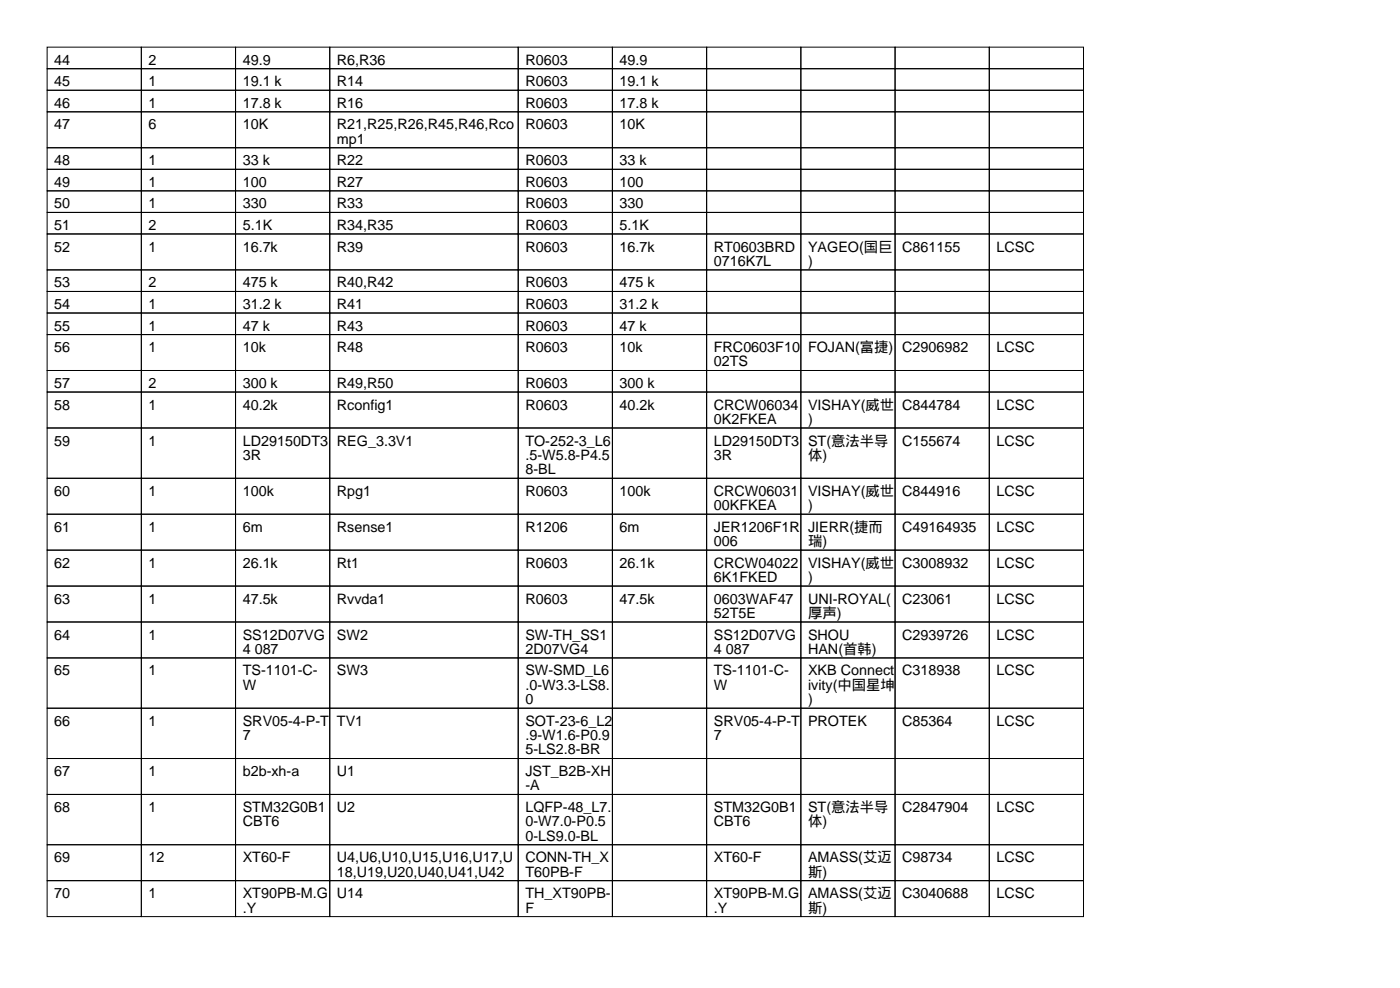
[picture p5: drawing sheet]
<svg xmlns="http://www.w3.org/2000/svg" width="297mm" height="210mm" viewBox="0 0 297 210" stroke-linecap="round" stroke-linejoin="round" font-family="sans-serif">
<defs><g id="words">
<g font-size="3">
<text x="11.5" y="13.7">44</text>
<text x="31.5" y="13.7">2</text>
<text x="51.5" y="13.7">49.9</text>
<text x="71.5" y="13.7">R6,R36</text>
<text x="111.5" y="13.7">R0603</text>
<text x="131.5" y="13.7">49.9</text>
<text x="11.5" y="18.3">45</text>
<text x="11.5" y="22.9">46</text>
<text x="31.5" y="18.3">1</text>
<text x="31.5" y="22.9">1</text>
<text x="51.5" y="18.3">19.1 k</text>
<text x="51.5" y="22.9">17.8 k</text>
<text x="71.5" y="18.3">R14</text>
<text x="71.5" y="22.9">R16</text>
<text x="111.5" y="18.3">R0603</text>
<text x="111.5" y="22.9">R0603</text>
<text x="131.5" y="18.3">19.1 k</text>
<text x="131.5" y="22.9">17.8 k</text>
<text x="11.5" y="27.4">47</text>
<text x="31.5" y="27.4">6</text>
<text x="51.5" y="27.4">10K</text>
<text x="71.5" y="27.4">R21,R25,R26,R45,R46,Rco</text>
<text x="111.5" y="27.4">R0603</text>
<text x="131.5" y="27.4">10K</text>
<text x="11.5" y="35.1">48</text>
<text x="31.5" y="35.1">1</text>
<text x="51.5" y="35.1">33 k</text>
<text x="71.5" y="30.5">mp1</text>
<text x="71.5" y="35.1">R22</text>
<text x="111.5" y="35.1">R0603</text>
<text x="131.5" y="35.1">33 k</text>
<text x="11.5" y="39.6">49</text>
<text x="31.5" y="39.6">1</text>
<text x="51.5" y="39.6">100</text>
<text x="71.5" y="39.6">R27</text>
<text x="111.5" y="39.6">R0603</text>
<text x="131.5" y="39.6">100</text>
<text x="11.5" y="44.2">50</text>
<text x="31.5" y="44.2">1</text>
<text x="51.5" y="44.2">330</text>
<text x="71.5" y="44.2">R33</text>
<text x="111.5" y="44.2">R0603</text>
<text x="131.5" y="44.2">330</text>
<text x="11.5" y="48.8">51</text>
<text x="11.5" y="53.3">52</text>
<text x="31.5" y="48.8">2</text>
<text x="31.5" y="53.3">1</text>
<text x="51.5" y="48.8">5.1K</text>
<text x="51.5" y="53.3">16.7k</text>
<text x="71.5" y="48.8">R34,R35</text>
<text x="71.5" y="53.3">R39</text>
<text x="111.5" y="48.8">R0603</text>
<text x="111.5" y="53.3">R0603</text>
<text x="131.5" y="48.8">5.1K</text>
<text x="131.5" y="53.3">16.7k</text>
<text x="151.5" y="53.3">RT0603BRD</text>
<text x="171.5" y="53.3">YAGEO(国巨</text>
<text x="191.5" y="53.3">C861155</text>
<text x="211.5" y="53.3">LCSC</text>
<text x="151.5" y="56.4">0716K7L</text>
<text x="171.5" y="56.4">)</text>
<text x="11.5" y="61">53</text>
<text x="11.5" y="65.5">54</text>
<text x="31.5" y="61">2</text>
<text x="31.5" y="65.5">1</text>
<text x="51.5" y="61">475 k</text>
<text x="51.5" y="65.5">31.2 k</text>
<text x="71.5" y="61">R40,R42</text>
<text x="71.5" y="65.5">R41</text>
<text x="111.5" y="61">R0603</text>
<text x="111.5" y="65.5">R0603</text>
<text x="131.5" y="61">475 k</text>
<text x="131.5" y="65.5">31.2 k</text>
<text x="11.5" y="70.1">55</text>
<text x="31.5" y="70.1">1</text>
<text x="51.5" y="70.1">47 k</text>
<text x="71.5" y="70.1">R43</text>
<text x="111.5" y="70.1">R0603</text>
<text x="131.5" y="70.1">47 k</text>
<text x="11.5" y="74.7">56</text>
<text x="31.5" y="74.7">1</text>
<text x="51.5" y="74.7">10k</text>
<text x="71.5" y="74.7">R48</text>
<text x="111.5" y="74.7">R0603</text>
<text x="131.5" y="74.7">10k</text>
<text x="151.5" y="74.7">FRC0603F10</text>
<text x="151.5" y="77.7">02TS</text>
<text x="171.5" y="74.7">FOJAN(富捷)</text>
<text x="191.5" y="74.7">C2906982</text>
<text x="211.5" y="74.7">LCSC</text>
<text x="11.5" y="82.3">57</text>
<text x="31.5" y="82.3">2</text>
<text x="51.5" y="82.3">300 k</text>
<text x="71.5" y="82.3">R49,R50</text>
<text x="111.5" y="82.3">R0603</text>
<text x="131.5" y="82.3">300 k</text>
<text x="11.5" y="86.9">58</text>
<text x="31.5" y="86.9">1</text>
<text x="51.5" y="86.9">40.2k</text>
<text x="71.5" y="86.9">Rconfig1</text>
<text x="111.5" y="86.9">R0603</text>
<text x="131.5" y="86.9">40.2k</text>
<text x="151.5" y="86.9">CRCW06034</text>
<text x="151.5" y="89.9">0K2FKEA</text>
<text x="171.5" y="86.9">VISHAY(威世</text>
<text x="171.5" y="89.9">)</text>
<text x="191.5" y="86.9">C844784</text>
<text x="211.5" y="86.9">LCSC</text>
<text x="11.5" y="94.5">59</text>
<text x="31.5" y="94.5">1</text>
<text x="51.5" y="94.5">LD29150DT3</text>
<text x="71.5" y="94.5">REG_3.3V1</text>
<text x="111.5" y="94.5">TO-252-3_L6</text>
<text x="151.5" y="94.5">LD29150DT3</text>
<text x="171.5" y="94.5">ST(意法半导</text>
<text x="191.5" y="94.5">C155674</text>
<text x="211.5" y="94.5">LCSC</text>
<text x="51.5" y="97.5">3R</text>
<text x="111.5" y="97.5">.5-W5.8-P4.5</text>
<text x="111.5" y="100.6">8-BL</text>
<text x="151.5" y="97.5">3R</text>
<text x="171.5" y="97.5">体)</text>
<text x="11.5" y="105.2">60</text>
<text x="31.5" y="105.2">1</text>
<text x="51.5" y="105.2">100k</text>
<text x="71.5" y="105.2">Rpg1</text>
<text x="111.5" y="105.2">R0603</text>
<text x="131.5" y="105.2">100k</text>
<text x="151.5" y="105.2">CRCW06031</text>
<text x="171.5" y="105.2">VISHAY(威世</text>
<text x="191.5" y="105.2">C844916</text>
<text x="211.5" y="105.2">LCSC</text>
<text x="11.5" y="112.8">61</text>
<text x="31.5" y="112.8">1</text>
<text x="51.5" y="112.8">6m</text>
<text x="71.5" y="112.8">Rsense1</text>
<text x="111.5" y="112.8">R1206</text>
<text x="131.5" y="112.8">6m</text>
<text x="151.5" y="108.2">00KFKEA</text>
<text x="151.5" y="112.8">JER1206F1R</text>
<text x="171.5" y="108.2">)</text>
<text x="171.5" y="112.8">JIERR(捷而</text>
<text x="191.5" y="112.8">C49164935</text>
<text x="211.5" y="112.8">LCSC</text>
<text x="151.5" y="115.8">006</text>
<text x="171.5" y="115.8">瑞)</text>
<text x="11.5" y="120.4">62</text>
<text x="31.5" y="120.4">1</text>
<text x="51.5" y="120.4">26.1k</text>
<text x="71.5" y="120.4">Rt1</text>
<text x="111.5" y="120.4">R0603</text>
<text x="131.5" y="120.4">26.1k</text>
<text x="151.5" y="120.4">CRCW04022</text>
<text x="151.5" y="123.4">6K1FKED</text>
<text x="171.5" y="120.4">VISHAY(威世</text>
<text x="171.5" y="123.4">)</text>
<text x="191.5" y="120.4">C3008932</text>
<text x="211.5" y="120.4">LCSC</text>
<text x="11.5" y="128">63</text>
<text x="31.5" y="128">1</text>
<text x="51.5" y="128">47.5k</text>
<text x="71.5" y="128">Rvvda1</text>
<text x="111.5" y="128">R0603</text>
<text x="131.5" y="128">47.5k</text>
<text x="151.5" y="128">0603WAF47</text>
<text x="151.5" y="131.1">52T5E</text>
<text x="171.5" y="128">UNI-ROYAL(</text>
<text x="171.5" y="131.1">厚声)</text>
<text x="191.5" y="128">C23061</text>
<text x="211.5" y="128">LCSC</text>
<text x="11.5" y="135.6">64</text>
<text x="31.5" y="135.6">1</text>
<text x="51.5" y="135.6">SS12D07VG</text>
<text x="71.5" y="135.6">SW2</text>
<text x="111.5" y="135.6">SW-TH_SS1</text>
<text x="151.5" y="135.6">SS12D07VG</text>
<text x="171.5" y="135.6">SHOU</text>
<text x="191.5" y="135.6">C2939726</text>
<text x="211.5" y="135.6">LCSC</text>
<text x="11.5" y="143.3">65</text>
<text x="31.5" y="143.3">1</text>
<text x="51.5" y="138.7">4 087</text>
<text x="51.5" y="143.3">TS-1101-C-</text>
<text x="71.5" y="143.3">SW3</text>
<text x="111.5" y="138.7">2D07VG4</text>
<text x="111.5" y="143.3">SW-SMD_L6</text>
<text x="151.5" y="138.7">4 087</text>
<text x="151.5" y="143.3">TS-1101-C-</text>
<text x="171.5" y="138.7">HAN(首韩)</text>
<text x="171.5" y="143.3">XKB Connect</text>
<text x="191.5" y="143.3">C318938</text>
<text x="211.5" y="143.3">LCSC</text>
<text x="51.5" y="146.3">W</text>
<text x="111.5" y="146.3">.0-W3.3-LS8.</text>
<text x="111.5" y="149.4">0</text>
<text x="151.5" y="146.3">W</text>
<text x="171.5" y="146.3">ivity(中国星坤</text>
<text x="171.5" y="149.4">)</text>
<text x="11.5" y="153.9">66</text>
<text x="31.5" y="153.9">1</text>
<text x="51.5" y="153.9">SRV05-4-P-T</text>
<text x="71.5" y="153.9">TV1</text>
<text x="111.5" y="153.9">SOT-23-6_L2</text>
<text x="151.5" y="153.9">SRV05-4-P-T</text>
<text x="171.5" y="153.9">PROTEK</text>
<text x="191.5" y="153.9">C85364</text>
<text x="211.5" y="153.9">LCSC</text>
<text x="51.5" y="157">7</text>
<text x="111.5" y="157">.9-W1.6-P0.9</text>
<text x="111.5" y="160">5-LS2.8-BR</text>
<text x="151.5" y="157">7</text>
<text x="11.5" y="164.6">67</text>
<text x="31.5" y="164.6">1</text>
<text x="51.5" y="164.6">b2b-xh-a</text>
<text x="71.5" y="164.6">U1</text>
<text x="111.5" y="164.6">JST_B2B-XH</text>
<text x="111.5" y="167.6">-A</text>
<text x="11.5" y="172.2">68</text>
<text x="31.5" y="172.2">1</text>
<text x="51.5" y="172.2">STM32G0B1</text>
<text x="71.5" y="172.2">U2</text>
<text x="111.5" y="172.2">LQFP-48_L7.</text>
<text x="151.5" y="172.2">STM32G0B1</text>
<text x="171.5" y="172.2">ST(意法半导</text>
<text x="191.5" y="172.2">C2847904</text>
<text x="211.5" y="172.2">LCSC</text>
<text x="51.5" y="175.3">CBT6</text>
<text x="111.5" y="175.3">0-W7.0-P0.5</text>
<text x="111.5" y="178.3">0-LS9.0-BL</text>
<text x="151.5" y="175.3">CBT6</text>
<text x="171.5" y="175.3">体)</text>
<text x="11.5" y="182.9">69</text>
<text x="31.5" y="182.9">12</text>
<text x="51.5" y="182.9">XT60-F</text>
<text x="71.5" y="182.9">U4,U6,U10,U15,U16,U17,U</text>
<text x="71.5" y="185.9">18,U19,U20,U40,U41,U42</text>
<text x="111.5" y="182.9">CONN-TH_X</text>
<text x="111.5" y="185.9">T60PB-F</text>
<text x="151.5" y="182.9">XT60-F</text>
<text x="171.5" y="182.9">AMASS(艾迈</text>
<text x="171.5" y="185.9">斯)</text>
<text x="191.5" y="182.9">C98734</text>
<text x="211.5" y="182.9">LCSC</text>
<text x="11.5" y="190.5">70</text>
<text x="31.5" y="190.5">1</text>
<text x="51.5" y="190.5">XT90PB-M.G</text>
<text x="71.5" y="190.5">U14</text>
<text x="111.5" y="190.5">TH_XT90PB-</text>
<text x="151.5" y="190.5">XT90PB-M.G</text>
<text x="171.5" y="190.5">AMASS(艾迈</text>
<text x="191.5" y="190.5">C3040688</text>
<text x="211.5" y="190.5">LCSC</text>
<text x="51.5" y="193.6">.Y</text>
<text x="111.5" y="193.6">F</text>
<text x="151.5" y="193.6">.Y</text>
<text x="171.5" y="193.6">斯)</text>
</g>
</g></defs>
<g fill="none" stroke="#000" stroke-width=".21">
<path d="M10 10h20v4.6h-20zM10 14.6h20v4.5h-20zM10 19.1h20v4.6h-20zM30 10h20v4.6h-20zM30 14.6h20v4.5h-20zM30 19.1h20v4.6h-20zM50 10h20v4.6h-20zM50 14.6h20v4.5h-20zM50 19.1h20v4.6h-20zM70 10h40v4.6h-40zM70 14.6h40v4.5h-40zM70 19.1h40v4.6h-40z"/>
<path d="M110 10h20v4.6h-20zM110 14.6h20v4.5h-20zM110 19.1h20v4.6h-20zM130 10h20v4.6h-20zM130 14.6h20v4.5h-20zM130 19.1h20v4.6h-20zM150 10h20v4.6h-20zM150 14.6h20v4.5h-20zM150 19.1h20v4.6h-20zM170 10h20v4.6h-20zM170 14.6h20v4.5h-20zM170 19.1h20v4.6h-20z"/>
<path d="M190 10h20v4.6h-20zM190 14.6h20v4.5h-20zM190 19.1h20v4.6h-20zM210 10h20v4.6h-20zM210 14.6h20v4.5h-20zM210 19.1h20v4.6h-20zM10 23.7h20v7.6h-20zM10 31.3h20v4.6h-20zM10 35.9h20v4.6h-20zM30 23.7h20v7.6h-20zM30 31.3h20v4.6h-20zM30 35.9h20v4.6h-20z"/>
<path d="M50 23.7h20v7.6h-20zM50 31.3h20v4.6h-20zM50 35.9h20v4.6h-20zM70 23.7h40v7.6h-40zM70 31.3h40v4.6h-40zM70 35.9h40v4.6h-40zM110 23.7h20v7.6h-20zM110 31.3h20v4.6h-20zM110 35.9h20v4.6h-20zM130 23.7h20v7.6h-20zM130 31.3h20v4.6h-20zM130 35.9h20v4.6h-20z"/>
<path d="M150 23.7h20v7.6h-20zM150 31.3h20v4.6h-20zM150 35.9h20v4.6h-20zM170 23.7h20v7.6h-20zM170 31.3h20v4.6h-20zM170 35.9h20v4.6h-20zM190 23.7h20v7.6h-20zM190 31.3h20v4.6h-20zM190 35.9h20v4.6h-20zM210 23.7h20v7.6h-20zM210 31.3h20v4.6h-20zM210 35.9h20v4.6h-20z"/>
<path d="M10 40.5h20v4.6h-20zM10 45.1h20v4.5h-20zM10 49.6h20v7.6h-20zM10 57.2h20v4.6h-20zM30 40.5h20v4.6h-20zM30 45.1h20v4.5h-20zM30 49.6h20v7.6h-20zM30 57.2h20v4.6h-20zM50 40.5h20v4.6h-20zM50 45.1h20v4.5h-20zM50 49.6h20v7.6h-20zM50 57.2h20v4.6h-20z"/>
<path d="M70 40.5h40v4.6h-40zM70 45.1h40v4.5h-40zM70 49.6h40v7.6h-40zM70 57.2h40v4.6h-40zM110 40.5h20v4.6h-20zM110 45.1h20v4.5h-20zM110 49.6h20v7.6h-20zM110 57.2h20v4.6h-20zM130 40.5h20v4.6h-20zM130 45.1h20v4.5h-20zM130 49.6h20v7.6h-20zM130 57.2h20v4.6h-20z"/>
<path d="M150 40.5h20v4.6h-20zM150 45.1h20v4.5h-20zM150 49.6h20v7.6h-20zM150 57.2h20v4.6h-20zM170 40.5h20v4.6h-20zM170 45.1h20v4.5h-20zM170 49.6h20v7.6h-20zM170 57.2h20v4.6h-20zM190 40.5h20v4.6h-20zM190 45.1h20v4.5h-20zM190 49.6h20v7.6h-20zM190 57.2h20v4.6h-20z"/>
<path d="M210 40.5h20v4.6h-20zM210 45.1h20v4.5h-20zM210 49.6h20v7.6h-20zM210 57.2h20v4.6h-20zM10 61.8h20v4.6h-20zM10 66.4h20v4.6h-20zM10 71h20v7.6h-20zM10 78.6h20v4.6h-20zM30 61.8h20v4.6h-20zM30 66.4h20v4.6h-20zM30 71h20v7.6h-20zM30 78.6h20v4.6h-20z"/>
<path d="M50 61.8h20v4.6h-20zM50 66.4h20v4.6h-20zM50 71h20v7.6h-20zM50 78.6h20v4.6h-20zM70 61.8h40v4.6h-40zM70 66.4h40v4.6h-40zM70 71h40v7.6h-40zM70 78.6h40v4.6h-40zM110 61.8h20v4.6h-20zM110 66.4h20v4.6h-20zM110 71h20v7.6h-20zM110 78.6h20v4.6h-20z"/>
<path d="M130 61.8h20v4.6h-20zM130 66.4h20v4.6h-20zM130 71h20v7.6h-20zM130 78.6h20v4.6h-20zM150 61.8h20v4.6h-20zM150 66.4h20v4.6h-20zM150 71h20v7.6h-20zM150 78.6h20v4.6h-20zM170 61.8h20v4.6h-20zM170 66.4h20v4.6h-20zM170 71h20v7.6h-20zM170 78.6h20v4.6h-20z"/>
<path d="M190 61.8h20v4.6h-20zM190 66.4h20v4.6h-20zM190 71h20v7.6h-20zM190 78.6h20v4.6h-20zM210 61.8h20v4.6h-20zM210 66.4h20v4.6h-20zM210 71h20v7.6h-20zM210 78.6h20v4.6h-20zM10 83.2h20v7.6h-20zM10 90.8h20v10.6h-20zM30 83.2h20v7.6h-20zM30 90.8h20v10.6h-20z"/>
<path d="M50 83.2h20v7.6h-20zM50 90.8h20v10.6h-20zM70 83.2h40v7.6h-40zM70 90.8h40v10.6h-40zM110 83.2h20v7.6h-20zM110 90.8h20v10.6h-20zM130 83.2h20v7.6h-20zM130 90.8h20v10.6h-20zM150 83.2h20v7.6h-20zM150 90.8h20v10.6h-20zM170 83.2h20v7.6h-20zM170 90.8h20v10.6h-20z"/>
<path d="M190 83.2h20v7.6h-20zM190 90.8h20v10.6h-20zM210 83.2h20v7.6h-20zM210 90.8h20v10.6h-20zM10 101.4h20v7.7h-20zM10 109.1h20v7.6h-20zM10 116.7h20v7.6h-20zM30 101.4h20v7.7h-20zM30 109.1h20v7.6h-20zM30 116.7h20v7.6h-20zM50 101.4h20v7.7h-20zM50 109.1h20v7.6h-20z"/>
<path d="M50 116.7h20v7.6h-20zM70 101.4h40v7.7h-40zM70 109.1h40v7.6h-40zM70 116.7h40v7.6h-40zM110 101.4h20v7.7h-20zM110 109.1h20v7.6h-20zM110 116.7h20v7.6h-20zM130 101.4h20v7.7h-20zM130 109.1h20v7.6h-20zM130 116.7h20v7.6h-20zM150 101.4h20v7.7h-20zM150 109.1h20v7.6h-20z"/>
<path d="M150 116.7h20v7.6h-20zM170 101.4h20v7.7h-20zM170 109.1h20v7.6h-20zM170 116.7h20v7.6h-20zM190 101.4h20v7.7h-20zM190 109.1h20v7.6h-20zM190 116.7h20v7.6h-20zM210 101.4h20v7.7h-20zM210 109.1h20v7.6h-20zM210 116.7h20v7.6h-20zM10 124.3h20v7.6h-20zM10 131.9h20v7.6h-20z"/>
<path d="M10 139.5h20v10.7h-20zM30 124.3h20v7.6h-20zM30 131.9h20v7.6h-20zM30 139.5h20v10.7h-20zM50 124.3h20v7.6h-20zM50 131.9h20v7.6h-20zM50 139.5h20v10.7h-20zM70 124.3h40v7.6h-40zM70 131.9h40v7.6h-40zM70 139.5h40v10.7h-40zM110 124.3h20v7.6h-20zM110 131.9h20v7.6h-20z"/>
<path d="M110 139.5h20v10.7h-20zM130 124.3h20v7.6h-20zM130 131.9h20v7.6h-20zM130 139.5h20v10.7h-20zM150 124.3h20v7.6h-20zM150 131.9h20v7.6h-20zM150 139.5h20v10.7h-20zM170 124.3h20v7.6h-20zM170 131.9h20v7.6h-20zM170 139.5h20v10.7h-20zM190 124.3h20v7.6h-20zM190 131.9h20v7.6h-20z"/>
<path d="M190 139.5h20v10.7h-20zM210 124.3h20v7.6h-20zM210 131.9h20v7.6h-20zM210 139.5h20v10.7h-20zM10 150.2h20v10.7h-20zM30 150.2h20v10.7h-20zM50 150.2h20v10.7h-20zM70 150.2h40v10.7h-40zM110 150.2h20v10.7h-20zM130 150.2h20v10.7h-20zM150 150.2h20v10.7h-20zM170 150.2h20v10.7h-20z"/>
<path d="M190 150.2h20v10.7h-20zM210 150.2h20v10.7h-20zM10 160.9h20v7.6h-20zM10 168.5h20v10.7h-20zM10 179.2h20v7.6h-20zM30 160.9h20v7.6h-20zM30 168.5h20v10.7h-20zM30 179.2h20v7.6h-20zM50 160.9h20v7.6h-20zM50 168.5h20v10.7h-20zM50 179.2h20v7.6h-20zM70 160.9h40v7.6h-40z"/>
<path d="M70 168.5h40v10.7h-40zM70 179.2h40v7.6h-40zM110 160.9h20v7.6h-20zM110 168.5h20v10.7h-20zM110 179.2h20v7.6h-20zM130 160.9h20v7.6h-20zM130 168.5h20v10.7h-20zM130 179.2h20v7.6h-20zM150 160.9h20v7.6h-20zM150 168.5h20v10.7h-20zM150 179.2h20v7.6h-20zM170 160.9h20v7.6h-20z"/>
<path d="M170 168.5h20v10.7h-20zM170 179.2h20v7.6h-20zM190 160.9h20v7.6h-20zM190 168.5h20v10.7h-20zM190 179.2h20v7.6h-20zM210 160.9h20v7.6h-20zM210 168.5h20v10.7h-20zM210 179.2h20v7.6h-20zM10 186.8h20v7.6h-20zM30 186.8h20v7.6h-20zM50 186.8h20v7.6h-20zM70 186.8h40v7.6h-40z"/>
<path d="M110 186.8h20v7.6h-20zM130 186.8h20v7.6h-20zM150 186.8h20v7.6h-20zM170 186.8h20v7.6h-20zM190 186.8h20v7.6h-20zM210 186.8h20v7.6h-20z"/>
</g>
<use href="#words"/>
</svg>
